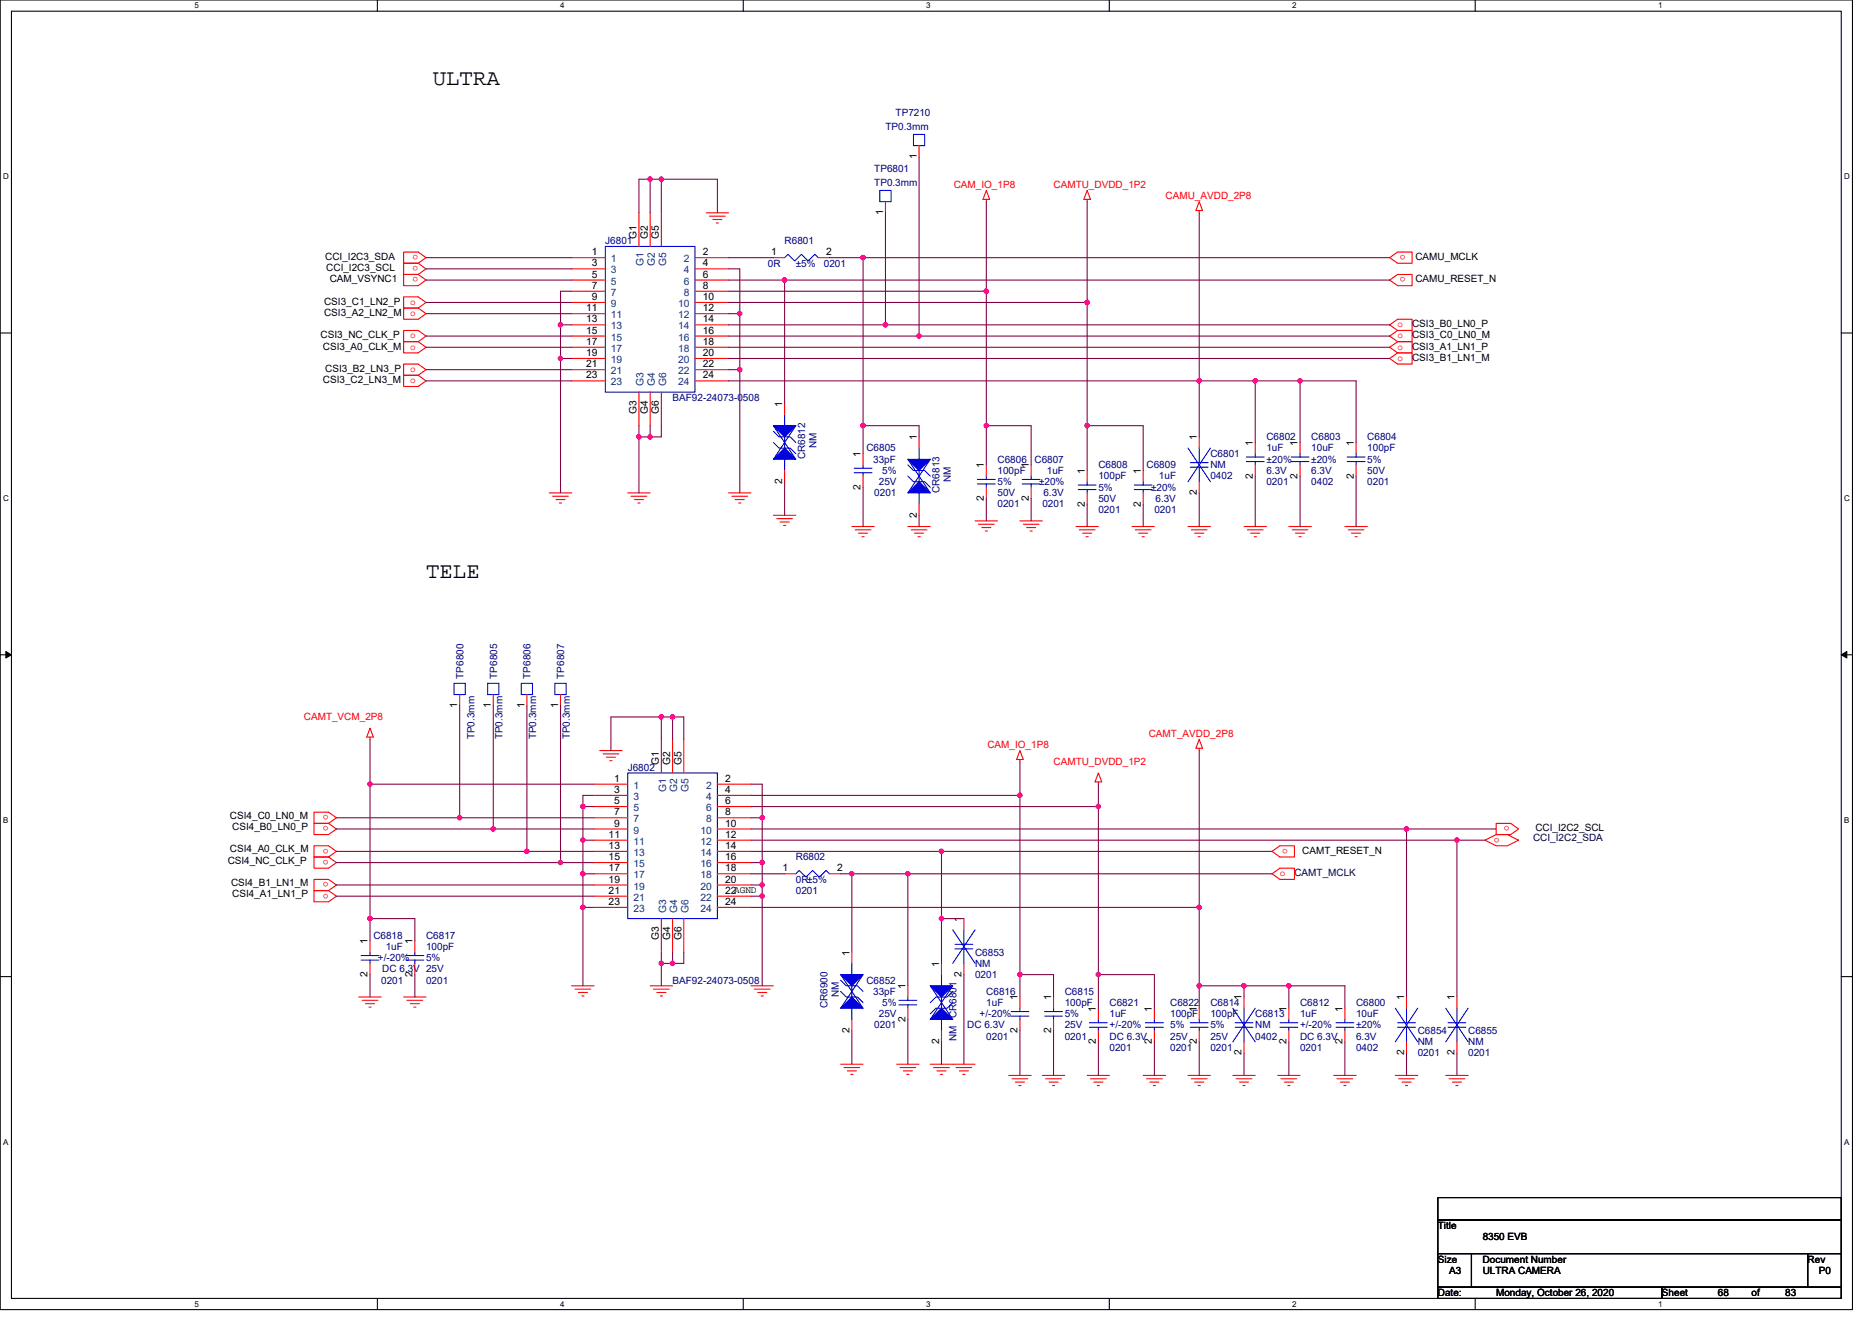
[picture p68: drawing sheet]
<svg xmlns="http://www.w3.org/2000/svg" width="297mm" height="210mm" viewBox="0 0 297 210" stroke-linecap="round" stroke-linejoin="round" font-family="sans-serif">
<defs><g id="words">
<g font-size="3.6">
<text x="68.7" y="13.5">ULTRA</text>
<text x="67.6" y="91.7">TELE</text>
</g>
<g font-size="1.6" fill="#000080">
<text x="140.5" y="20.6">TP0.3mm</text>
<text x="142.1" y="18.5">TP7210</text>
<text x="138.7" y="27.4">TP6801</text>
<text x="138.7" y="29.5">TP0.3mm</text>
<text x="96.1" y="38.8">J6801</text>
<text x="124.5" y="38.8">R6801</text>
<text x="121.8" y="42.3">0R</text>
<text x="126.3" y="42.3">±5%</text>
<text x="130.7" y="42.3">0201</text>
<text x="106.7" y="63.6">BAF92-24073-0508</text>
<text x="129.5" y="71.1" transform="rotate(-90 129.5 71.1)">NM</text>
<text x="137.5" y="71.6">C6805</text>
<text x="201" y="69.9">C6802</text>
<text x="201" y="71.6">1uF</text>
<text x="208.1" y="69.9">C6803</text>
<text x="208.1" y="71.6">10uF</text>
<text x="217" y="69.9">C6804</text>
<text x="217" y="71.6">100pF</text>
<text x="127.8" y="72.9" transform="rotate(-90 127.8 72.9)">CR6812</text>
<text x="138.6" y="73.4">33pF</text>
<text x="139.4" y="77">25V</text>
<text x="140" y="75.2">5%</text>
<text x="150.9" y="76.5" transform="rotate(-90 150.9 76.5)">NM</text>
<text x="158.3" y="73.4">C6806</text>
<text x="158.3" y="75.2">100pF</text>
<text x="158.3" y="77">5%</text>
<text x="164.1" y="73.4">C6807</text>
<text x="164.9" y="77">±20%</text>
<text x="166.1" y="75.2">1uF</text>
<text x="174.3" y="74.3">C6808</text>
<text x="174.3" y="76.1">100pF</text>
<text x="174.3" y="77.9">5%</text>
<text x="181.9" y="74.3">C6809</text>
<text x="182.6" y="77.9">±20%</text>
<text x="183.9" y="76.1">1uF</text>
<text x="192.1" y="72.5">C6801</text>
<text x="192.1" y="74.3">NM</text>
<text x="192.1" y="76.1">0402</text>
<text x="201" y="77">0201</text>
<text x="201" y="75.2">6.3V</text>
<text x="201" y="73.4">±20%</text>
<text x="208.1" y="77">0402</text>
<text x="208.1" y="75.2">6.3V</text>
<text x="208.1" y="73.4">±20%</text>
<text x="217" y="77">0201</text>
<text x="217" y="75.2">50V</text>
<text x="217" y="73.4">5%</text>
<text x="138.7" y="78.8">0201</text>
<text x="149.1" y="78.2" transform="rotate(-90 149.1 78.2)">CR6813</text>
<text x="158.3" y="80.5">0201</text>
<text x="158.3" y="78.8">50V</text>
<text x="165.4" y="80.5">0201</text>
<text x="165.6" y="78.8">6.3V</text>
<text x="174.3" y="81.4">0201</text>
<text x="174.3" y="79.7">50V</text>
<text x="183.2" y="81.4">0201</text>
<text x="183.3" y="79.7">6.3V</text>
<text x="73.5" y="107.7" transform="rotate(-90 73.5 107.7)">TP6800</text>
<text x="78.9" y="107.7" transform="rotate(-90 78.9 107.7)">TP6805</text>
<text x="84.2" y="107.7" transform="rotate(-90 84.2 107.7)">TP6806</text>
<text x="89.5" y="107.7" transform="rotate(-90 89.5 107.7)">TP6807</text>
<text x="75.3" y="117.3" transform="rotate(-90 75.3 117.3)">TP0.3mm</text>
<text x="79.8" y="117.3" transform="rotate(-90 79.8 117.3)">TP0.3mm</text>
<text x="85.1" y="117.3" transform="rotate(-90 85.1 117.3)">TP0.3mm</text>
<text x="90.4" y="117.3" transform="rotate(-90 90.4 117.3)">TP0.3mm</text>
<text x="99.6" y="122.3">J6802</text>
<text x="126.3" y="136.5">R6802</text>
<text x="126.3" y="140.1">0R±5%</text>
<text x="126.3" y="141.9">0201</text>
<text x="59.2" y="149">C6818</text>
<text x="67.6" y="149">C6817</text>
<text x="60" y="152.5">+/-20%</text>
<text x="60.7" y="154.3">DC 6.3V 25V</text>
<text x="61.2" y="150.8">1uF</text>
<text x="67.6" y="150.8">100pF</text>
<text x="67.6" y="152.5">5%</text>
<text x="154.7" y="151.7">C6853</text>
<text x="154.7" y="153.4">NM</text>
<text x="154.7" y="155.2">0201</text>
<text x="60.5" y="156.1">0201</text>
<text x="67.6" y="156.1">0201</text>
<text x="106.7" y="156.1">BAF92-24073-0508</text>
<text x="131.3" y="160" transform="rotate(-90 131.3 160)">CR6900</text>
<text x="133.1" y="158.2" transform="rotate(-90 133.1 158.2)">NM</text>
<text x="137.5" y="156.1">C6852</text>
<text x="138.6" y="157.9">33pF</text>
<text x="139.4" y="161.4">25V</text>
<text x="140" y="159.7">5%</text>
<text x="155.4" y="161.4">+/-20%</text>
<text x="156.5" y="157.9">C6816</text>
<text x="156.5" y="159.7">1uF</text>
<text x="168.9" y="157.9">C6815</text>
<text x="168.9" y="159.7">100pF</text>
<text x="168.9" y="161.4">5%</text>
<text x="176.1" y="159.7">C6821</text>
<text x="176.1" y="161.4">1uF</text>
<text x="185.7" y="159.7">C6822</text>
<text x="185.7" y="161.4">100pF</text>
<text x="192.1" y="159.7">C6814</text>
<text x="192.1" y="161.4">100pF</text>
<text x="199.2" y="161.4">C6813</text>
<text x="206.3" y="159.7">C6812</text>
<text x="206.3" y="161.4">1uF</text>
<text x="215.2" y="159.7">C6800</text>
<text x="215.2" y="161.4">10uF</text>
<text x="138.7" y="163.2">0201</text>
<text x="151.8" y="165.2" transform="rotate(-90 151.8 165.2)">NM CR6801</text>
<text x="153.5" y="163.2">DC 6.3V</text>
<text x="156.5" y="165">0201</text>
<text x="168.9" y="165">0201</text>
<text x="168.9" y="163.2">25V</text>
<text x="176.1" y="166.8">0201</text>
<text x="176.1" y="165">DC 6.3V</text>
<text x="176.1" y="163.2">+/-20%</text>
<text x="185.7" y="166.8">0201</text>
<text x="185.7" y="165">25V</text>
<text x="185.7" y="163.2">5%</text>
<text x="192.1" y="166.8">0201</text>
<text x="192.1" y="165">25V</text>
<text x="192.1" y="163.2">5%</text>
<text x="199.2" y="163.2">NM</text>
<text x="199.2" y="165">0402</text>
<text x="206.3" y="166.8">0201</text>
<text x="206.3" y="165">DC 6.3V</text>
<text x="206.3" y="163.2">+/-20%</text>
<text x="215.2" y="166.8">0402</text>
<text x="215.2" y="165">6.3V</text>
<text x="215.2" y="163.2">±20%</text>
<text x="225" y="164.1">C6854</text>
<text x="225" y="165.9">NM</text>
<text x="225" y="167.7">0201</text>
<text x="233" y="164.1">C6855</text>
<text x="233" y="165.9">NM</text>
<text x="233" y="167.7">0201</text>
</g>
<g font-size="1.6">
<text x="145.5" y="25.3" transform="rotate(-90 145.5 25.3)">1</text>
<text x="140.1" y="34.2" transform="rotate(-90 140.1 34.2)">1</text>
<text x="51.6" y="41.3">CCI_I2C3_SDA</text>
<text x="93.9" y="40.5">1</text>
<text x="101" y="37.9" transform="rotate(-90 101 37.9)">G1</text>
<text x="102.8" y="37.9" transform="rotate(-90 102.8 37.9)">G2</text>
<text x="104.6" y="37.9" transform="rotate(-90 104.6 37.9)">G5</text>
<text x="111.5" y="40.5">2</text>
<text x="122.4" y="40.5">1</text>
<text x="131.1" y="40.5">2</text>
<text x="224.6" y="41.3">CAMU_MCLK</text>
<text x="51.8" y="43">CCI_I2C3_SCL</text>
<text x="52.3" y="44.8">CAM_VSYNC1</text>
<text x="93.9" y="42.3">3</text>
<text x="93.9" y="44.1">5</text>
<text x="93.9" y="45.8">7</text>
<text x="93.9" y="47.6">9</text>
<text x="111.5" y="47.6">10</text>
<text x="111.5" y="42.3">4</text>
<text x="111.5" y="44.1">6</text>
<text x="111.5" y="45.8">8</text>
<text x="224.6" y="44.8">CAMU_RESET_N</text>
<text x="50.9" y="53.7">CSI3_NC_CLK_P</text>
<text x="51.4" y="48.4">CSI3_C1_LN2_P</text>
<text x="51.4" y="50.1">CSI3_A2_LN2_M</text>
<text x="93" y="49.4">11</text>
<text x="93" y="51.2">13</text>
<text x="93" y="53">15</text>
<text x="111.5" y="49.4">12</text>
<text x="111.5" y="51.2">14</text>
<text x="111.5" y="53">16</text>
<text x="224.1" y="51.9">CSI3_B0_LN0_P</text>
<text x="224.1" y="53.7">CSI3_C0_LN0_M</text>
<text x="51.2" y="55.5">CSI3_A0_CLK_M</text>
<text x="51.6" y="59">CSI3_B2_LN3_P</text>
<text x="93" y="54.7">17</text>
<text x="93" y="56.5">19</text>
<text x="93" y="58.3">21</text>
<text x="111.5" y="54.7">18</text>
<text x="111.5" y="56.5">20</text>
<text x="111.5" y="58.3">22</text>
<text x="224.1" y="55.5">CSI3_A1_LN1_P</text>
<text x="224.1" y="57.3">CSI3_B1_LN1_M</text>
<text x="51.2" y="60.8">CSI3_C2_LN3_M</text>
<text x="93" y="60.1">23</text>
<text x="101" y="65.7" transform="rotate(-90 101 65.7)">G3</text>
<text x="102.8" y="65.7" transform="rotate(-90 102.8 65.7)">G4</text>
<text x="104.6" y="65.7" transform="rotate(-90 104.6 65.7)">G6</text>
<text x="111.5" y="60.1">24</text>
<text x="124.1" y="64.5" transform="rotate(-90 124.1 64.5)">1</text>
<text x="145.5" y="69.9" transform="rotate(-90 145.5 69.9)">1</text>
<text x="189.9" y="69.9" transform="rotate(-90 189.9 69.9)">1</text>
<text x="198.8" y="70.8" transform="rotate(-90 198.8 70.8)">1</text>
<text x="205.9" y="70.8" transform="rotate(-90 205.9 70.8)">1</text>
<text x="214.8" y="70.8" transform="rotate(-90 214.8 70.8)">1</text>
<text x="124.1" y="76.8" transform="rotate(-90 124.1 76.8)">2</text>
<text x="136.6" y="77.7" transform="rotate(-90 136.6 77.7)">2</text>
<text x="136.6" y="72.5" transform="rotate(-90 136.6 72.5)">1</text>
<text x="156.1" y="74.3" transform="rotate(-90 156.1 74.3)">1</text>
<text x="163.2" y="74.3" transform="rotate(-90 163.2 74.3)">1</text>
<text x="172.1" y="75.2" transform="rotate(-90 172.1 75.2)">1</text>
<text x="181" y="75.2" transform="rotate(-90 181 75.2)">1</text>
<text x="198.8" y="75.9" transform="rotate(-90 198.8 75.9)">2</text>
<text x="205.9" y="75.9" transform="rotate(-90 205.9 75.9)">2</text>
<text x="214.8" y="75.9" transform="rotate(-90 214.8 75.9)">2</text>
<text x="145.5" y="82.2" transform="rotate(-90 145.5 82.2)">2</text>
<text x="156.1" y="79.5" transform="rotate(-90 156.1 79.5)">2</text>
<text x="163.2" y="79.5" transform="rotate(-90 163.2 79.5)">2</text>
<text x="172.1" y="80.4" transform="rotate(-90 172.1 80.4)">2</text>
<text x="181" y="80.4" transform="rotate(-90 181 80.4)">2</text>
<text x="189.9" y="78.6" transform="rotate(-90 189.9 78.6)">2</text>
<text x="72.6" y="112.4" transform="rotate(-90 72.6 112.4)">1</text>
<text x="77.9" y="112.4" transform="rotate(-90 77.9 112.4)">1</text>
<text x="83.2" y="112.4" transform="rotate(-90 83.2 112.4)">1</text>
<text x="88.6" y="112.4" transform="rotate(-90 88.6 112.4)">1</text>
<text x="97.5" y="124.1">1</text>
<text x="97.5" y="125.9">3</text>
<text x="104.6" y="121.4" transform="rotate(-90 104.6 121.4)">G1</text>
<text x="106.3" y="121.4" transform="rotate(-90 106.3 121.4)">G2</text>
<text x="108.1" y="121.4" transform="rotate(-90 108.1 121.4)">G5</text>
<text x="115.1" y="124.1">2</text>
<text x="115.1" y="125.9">4</text>
<text x="36.5" y="130">CSI4_C0_LN0_M</text>
<text x="36.8" y="131.7">CSI4_B0_LN0_P</text>
<text x="97.5" y="127.6">5</text>
<text x="97.5" y="129.4">7</text>
<text x="97.5" y="131.2">9</text>
<text x="115.1" y="131.2">10</text>
<text x="115.1" y="127.6">6</text>
<text x="115.1" y="129.4">8</text>
<text x="243.6" y="131.9">CCI_I2C2_SCL</text>
<text x="36.1" y="137.1">CSI4_NC_CLK_P</text>
<text x="36.5" y="135.3">CSI4_A0_CLK_M</text>
<text x="96.6" y="133">11</text>
<text x="96.6" y="134.7">13</text>
<text x="96.6" y="136.5">15</text>
<text x="115.1" y="133">12</text>
<text x="115.1" y="134.7">14</text>
<text x="115.1" y="136.5">16</text>
<text x="206.6" y="135.5">CAMT_RESET_N</text>
<text x="36.7" y="140.6">CSI4_B1_LN1_M</text>
<text x="36.8" y="142.4">CSI4_A1_LN1_P</text>
<text x="96.6" y="138.3">17</text>
<text x="96.6" y="140.1">19</text>
<text x="96.6" y="141.9">21</text>
<text x="96.6" y="143.6">23</text>
<text x="115.1" y="138.3">18</text>
<text x="115.1" y="140.1">20</text>
<text x="115.1" y="141.9">22AGND</text>
<text x="115.1" y="143.6">24</text>
<text x="124.1" y="138.3">1</text>
<text x="132.9" y="138.3">2</text>
<text x="58.3" y="149.9" transform="rotate(-90 58.3 149.9)">1</text>
<text x="65.4" y="149.9" transform="rotate(-90 65.4 149.9)">1</text>
<text x="104.6" y="149.2" transform="rotate(-90 104.6 149.2)">G3</text>
<text x="106.3" y="149.2" transform="rotate(-90 106.3 149.2)">G4</text>
<text x="108.1" y="149.2" transform="rotate(-90 108.1 149.2)">G6</text>
<text x="152.6" y="146.3" transform="rotate(-90 152.6 146.3)">1</text>
<text x="58.3" y="155.1" transform="rotate(-90 58.3 155.1)">2</text>
<text x="65.4" y="155.1" transform="rotate(-90 65.4 155.1)">2</text>
<text x="134.8" y="151.7" transform="rotate(-90 134.8 151.7)">1</text>
<text x="149" y="153.4" transform="rotate(-90 149 153.4)">1</text>
<text x="152.6" y="155.1" transform="rotate(-90 152.6 155.1)">2</text>
<text x="143.7" y="157" transform="rotate(-90 143.7 157)">1</text>
<text x="161.5" y="158.8" transform="rotate(-90 161.5 158.8)">1</text>
<text x="166.8" y="158.8" transform="rotate(-90 166.8 158.8)">1</text>
<text x="173.9" y="160.5" transform="rotate(-90 173.9 160.5)">1</text>
<text x="182.8" y="160.5" transform="rotate(-90 182.8 160.5)">1</text>
<text x="189.9" y="160.5" transform="rotate(-90 189.9 160.5)">1</text>
<text x="197" y="158.8" transform="rotate(-90 197 158.8)">1</text>
<text x="204.1" y="160.5" transform="rotate(-90 204.1 160.5)">1</text>
<text x="213" y="160.5" transform="rotate(-90 213 160.5)">1</text>
<text x="222.8" y="158.8" transform="rotate(-90 222.8 158.8)">1</text>
<text x="230.8" y="158.8" transform="rotate(-90 230.8 158.8)">1</text>
<text x="134.8" y="164" transform="rotate(-90 134.8 164)">2</text>
<text x="143.7" y="162.2" transform="rotate(-90 143.7 162.2)">2</text>
<text x="149" y="165.7" transform="rotate(-90 149 165.7)">2</text>
<text x="161.5" y="164" transform="rotate(-90 161.5 164)">2</text>
<text x="166.8" y="164" transform="rotate(-90 166.8 164)">2</text>
<text x="173.9" y="165.7" transform="rotate(-90 173.9 165.7)">2</text>
<text x="182.8" y="165.7" transform="rotate(-90 182.8 165.7)">2</text>
<text x="189.9" y="165.7" transform="rotate(-90 189.9 165.7)">2</text>
<text x="197" y="167.5" transform="rotate(-90 197 167.5)">2</text>
<text x="204.1" y="165.7" transform="rotate(-90 204.1 165.7)">2</text>
<text x="213" y="165.7" transform="rotate(-90 213 165.7)">2</text>
<text x="222.8" y="167.5" transform="rotate(-90 222.8 167.5)">2</text>
<text x="230.8" y="167.5" transform="rotate(-90 230.8 167.5)">2</text>
<text x="228.1" y="195.1">Title</text>
<text x="235.3" y="196.8">8350 EVB</text>
<text x="228.1" y="200.4">Size</text>
<text x="229.9" y="202.2">A3</text>
<text x="235.3" y="200.4">Document Number</text>
<text x="235.3" y="202.2">ULTRA CAMERA</text>
<text x="286.8" y="200.4">Rev</text>
<text x="288.6" y="202.2">P0</text>
<text x="228.1" y="205.7">Date:</text>
<text x="237.4" y="205.7">Monday, October 26, 2020</text>
<text x="263.7" y="205.7">Sheet</text>
<text x="272.6" y="205.7">68</text>
<text x="277.9" y="205.7">of</text>
<text x="283.3" y="205.7">83</text>
</g>
<g font-size="1.6" fill="#f00">
<text x="151.3" y="29.9">CAM_IO_1P8</text>
<text x="167.2" y="29.9">CAMTU_DVDD_1P2</text>
<text x="185" y="31.6">CAMU_AVDD_2P8</text>
<text x="66.4" y="40.5" transform="rotate(180 66.4 40.5)">o</text>
<text x="223" y="40.5" transform="rotate(180 223 40.5)">o</text>
<text x="66.4" y="42.2" transform="rotate(180 66.4 42.2)">o</text>
<text x="66.4" y="44" transform="rotate(180 66.4 44)">o</text>
<text x="223" y="44" transform="rotate(180 223 44)">o</text>
<text x="65.1" y="48.4">o</text>
<text x="65.1" y="50.1">o</text>
<text x="65.1" y="53.7">o</text>
<text x="221.8" y="51.9">o</text>
<text x="221.8" y="53.7">o</text>
<text x="65.1" y="55.5">o</text>
<text x="65.1" y="59">o</text>
<text x="221.8" y="55.5">o</text>
<text x="221.8" y="57.3">o</text>
<text x="65.1" y="60.8">o</text>
<text x="48.2" y="114.3">CAMT_VCM_2P8</text>
<text x="156.7" y="118.8">CAM_IO_1P8</text>
<text x="182.3" y="117">CAMT_AVDD_2P8</text>
<text x="167.2" y="121.4">CAMTU_DVDD_1P2</text>
<text x="52.1" y="129.4" transform="rotate(180 52.1 129.4)">o</text>
<text x="52.1" y="131.1" transform="rotate(180 52.1 131.1)">o</text>
<text x="239.5" y="131.1" transform="rotate(180 239.5 131.1)">o</text>
<text x="52.1" y="134.7" transform="rotate(180 52.1 134.7)">o</text>
<text x="52.1" y="136.5" transform="rotate(180 52.1 136.5)">o</text>
<text x="204.3" y="134.7" transform="rotate(180 204.3 134.7)">o</text>
<text x="237.9" y="132.9" transform="rotate(180 237.9 132.9)">o</text>
<text x="52.1" y="140" transform="rotate(180 52.1 140)">o</text>
<text x="52.1" y="141.8" transform="rotate(180 52.1 141.8)">o</text>
<text x="203.1" y="139">o</text>
</g>
<g font-size="1.6" fill="#004080">
<text x="96.9" y="41.6">1</text>
<text x="108.5" y="41.6">2</text>
<text x="96.9" y="43.4">3</text>
<text x="96.9" y="45.2">5</text>
<text x="96.9" y="46.9">7</text>
<text x="102.1" y="42.2" transform="rotate(-90 102.1 42.2)">G1</text>
<text x="103.9" y="42.2" transform="rotate(-90 103.9 42.2)">G2</text>
<text x="105.7" y="42.2" transform="rotate(-90 105.7 42.2)">G5</text>
<text x="108.5" y="43.4">4</text>
<text x="108.5" y="45.2">6</text>
<text x="108.5" y="46.9">8</text>
<text x="96.9" y="48.7">9</text>
<text x="96.9" y="50.5">11</text>
<text x="96.9" y="52.3">13</text>
<text x="107.6" y="48.7">10</text>
<text x="107.6" y="50.5">12</text>
<text x="107.6" y="52.3">14</text>
<text x="96.9" y="54.1">15</text>
<text x="96.9" y="55.8">17</text>
<text x="96.9" y="57.6">19</text>
<text x="96.9" y="59.4">21</text>
<text x="107.6" y="54.1">16</text>
<text x="107.6" y="55.8">18</text>
<text x="107.6" y="57.6">20</text>
<text x="107.6" y="59.4">22</text>
<text x="96.9" y="61.2">23</text>
<text x="102.1" y="61.3" transform="rotate(-90 102.1 61.3)">G3</text>
<text x="103.9" y="61.3" transform="rotate(-90 103.9 61.3)">G4</text>
<text x="105.7" y="61.3" transform="rotate(-90 105.7 61.3)">G6</text>
<text x="107.6" y="61.2">24</text>
<text x="100.5" y="125.2">1</text>
<text x="105.7" y="125.8" transform="rotate(-90 105.7 125.8)">G1</text>
<text x="107.5" y="125.8" transform="rotate(-90 107.5 125.8)">G2</text>
<text x="109.2" y="125.8" transform="rotate(-90 109.2 125.8)">G5</text>
<text x="112.1" y="125.2">2</text>
<text x="100.5" y="127">3</text>
<text x="100.5" y="128.7">5</text>
<text x="100.5" y="130.5">7</text>
<text x="112.1" y="127">4</text>
<text x="112.1" y="128.7">6</text>
<text x="112.1" y="130.5">8</text>
<text x="100.5" y="132.3">9</text>
<text x="100.5" y="134.1">11</text>
<text x="100.5" y="135.8">13</text>
<text x="100.5" y="137.6">15</text>
<text x="111.2" y="132.3">10</text>
<text x="111.2" y="134.1">12</text>
<text x="111.2" y="135.8">14</text>
<text x="111.2" y="137.6">16</text>
<text x="100.5" y="139.4">17</text>
<text x="100.5" y="141.2">19</text>
<text x="100.5" y="143">21</text>
<text x="111.2" y="139.4">18</text>
<text x="111.2" y="141.2">20</text>
<text x="111.2" y="143">22</text>
<text x="100.5" y="144.7">23</text>
<text x="105.7" y="144.9" transform="rotate(-90 105.7 144.9)">G3</text>
<text x="107.5" y="144.9" transform="rotate(-90 107.5 144.9)">G4</text>
<text x="109.2" y="144.9" transform="rotate(-90 109.2 144.9)">G6</text>
<text x="111.2" y="144.7">24</text>
</g>
<g font-size="1.6" fill="#000040">
<text x="243.3" y="133.5">CCI_I2C2_SDA</text>
<text x="205.4" y="139">CAMT_MCLK</text>
</g>
<g font-size="1.3">
<text x="30.8" y="1.3">5</text>
<text x="88.9" y="1.3">4</text>
<text x="147" y="1.3">3</text>
<text x="205" y="1.3">2</text>
<text x="263.1" y="1.3">1</text>
<text x=".5" y="28.4">D</text>
<text x="292.6" y="28.4">D</text>
<text x=".5" y="79.5">C</text>
<text x="292.6" y="79.5">C</text>
<text x=".5" y="130.6">B</text>
<text x="292.6" y="130.6">B</text>
<text x=".5" y="181.7">A</text>
<text x="292.6" y="181.7">A</text>
<text x="30.8" y="207.4">5</text>
<text x="88.9" y="207.4">4</text>
<text x="147" y="207.4">3</text>
<text x="205" y="207.4">2</text>
<text x="263.1" y="207.4">1</text>
</g>
</g></defs>
<path d="M0 0h293.9v207.9h-293.9zM1.8 1.8h290.4v204.3h-290.4z" fill="none" stroke="#000" stroke-width=".17"/>
<g fill="#fff">
<path d="M30.8 .2h.7v1.4h-.7z"/>
<path d="M30.8 206.3h.7v1.4h-.7z"/>
</g>
<path d="M59.9 0v1.8M59.9 206.1v1.8" fill="none" stroke="#000" stroke-width=".17"/>
<g fill="#fff">
<path d="M88.9 .2h.7v1.4h-.7z"/>
<path d="M88.9 206.3h.7v1.4h-.7z"/>
</g>
<path d="M117.9 0v1.8M117.9 206.1v1.8" fill="none" stroke="#000" stroke-width=".17"/>
<g fill="#fff">
<path d="M147 .2h.7v1.4h-.7z"/>
<path d="M147 206.3h.7v1.4h-.7z"/>
</g>
<path d="M176 0v1.8M176 206.1v1.8" fill="none" stroke="#000" stroke-width=".17"/>
<g fill="#fff">
<path d="M205 .2h.7v1.4h-.7z"/>
<path d="M205 206.3h.7v1.4h-.7z"/>
</g>
<path d="M234.1 0v1.8M234.1 206.1v1.8" fill="none" stroke="#000" stroke-width=".17"/>
<g fill="#fff">
<path d="M263.1 .2h.7v1.4h-.7z"/>
<path d="M263.1 206.3h.7v1.4h-.7z"/>
<path d="M.5 27.3h.9v1.4h-.9z"/>
<path d="M292.6 27.3h.9v1.4h-.9z"/>
<path d="M.5 78.4h.9v1.4h-.9z"/>
<path d="M292.6 78.4h.9v1.4h-.9z"/>
</g>
<path d="M0 52.9h1.8M292.2 52.9h1.7" fill="none" stroke="#000" stroke-width=".17"/>
<g fill="#fff">
<path d="M.5 129.5h.8v1.4h-.8z"/>
<path d="M292.6 129.5h.9v1.4h-.9z"/>
</g>
<path d="M0 103.9h1.8M292.2 103.9h1.7" fill="none" stroke="#000" stroke-width=".17"/>
<path d="M.9 103.4l.9 .5-.9 .5zM292.2 103.9l.8-.5v1z" fill="#000" stroke="#000" stroke-width=".16"/>
<g fill="#fff">
<path d="M.5 180.5h.8v1.4h-.8z"/>
<path d="M292.6 180.5h.9v1.4h-.9z"/>
</g>
<path d="M0 155h1.8M292.2 155h1.7M228.2 190.1h64v3.5h-64zM228.2 193.6h64v5.4h-64zM228.2 199h5.3v5.3h-5.3zM233.5 199h53.3v5.3h-53.3zM286.8 199h5.4v5.3h-5.4zM228.2 204.3h35.5v1.8h-35.5zM263.7 204.3h28.5v1.8h-28.5z" fill="none" stroke="#000" stroke-width=".17"/>
<g fill="none" stroke="#f00" stroke-width=".17">
<path d="M101.4 33.8v5.3M103.2 33.8v5.3M104.9 33.8v5.3M112.1 33.8h3.5M112.6 34.3h2.5M113.1 34.8h1.5M113.7 35.4h.3M140.5 32v1.8M145.8 23.1v1.8M156.5 30.2l.5 1.4h-1zM156.5 31.6v.4M172.5 30.2l.5 1.4h-1z"/>
<path d="M172.5 31.6v.4M190.3 32l.5 1.4h-1zM190.3 33.4v.4M64 40h2.4l1.2 .9-1.2 .9h-2.4zM64 43.6h2.4l1.2 .8-1.2 .9h-2.4zM64 47.1h2.4l1.2 .9-1.2 .9h-2.4zM64 48.9h2.4l1.2 .9-1.2 .9h-2.4zM64 52.5h2.4l1.2 .8-1.2 .9h-2.4zM64 54.2h2.4l1.2 .9-1.2 .9h-2.4zM64 57.8h2.4l1.2 .9-1.2 .9h-2.4zM64 59.6h2.4l1.2 .9-1.2 .8h-2.4zM66.4 41.8l1.2 .9-1.2 .9"/>
<path d="M66.4 41.8h-2.4v1.8h2.4M90.7 40.9h5.4M90.7 42.7h5.4M90.7 44.4h5.4M90.7 46.2h5.4M90.7 48h5.4M90.7 49.8h5.4M90.7 51.6h5.4M90.7 53.3h5.4M90.7 55.1h5.4M90.7 56.9h5.4M90.7 58.7h5.4"/>
<path d="M110.3 40.9h5.3M110.3 42.7h5.3M110.3 44.4h5.3M110.3 46.2h5.3M110.3 48h5.3M110.3 49.8h5.3M110.3 51.6h5.3M110.3 53.3h5.3M110.3 55.1h5.3M110.3 56.9h5.3M110.3 58.7h5.3M122.7 40.9h1.8"/>
<path d="M129.8 40.9h1.8M220.5 40.9l1.3-.9h2.3v1.8h-2.3zM220.5 44.4l1.3-.8h2.3v1.7h-2.3zM220.5 51.6l1.3-.9h2.3v1.8h-2.3zM220.5 56.9l1.3-.9h2.3v1.8h-2.3zM221.8 52.5h2.3v1.7h-2.3M221.8 54.2h2.3v1.8h-2.3M221.8 52.5l-1.3 .8 1.3 .9M221.8 54.2l-1.3 .9 1.3 .9M87.2 78.2h3.5M87.7 78.8h2.5M88.2 79.3h1.5"/>
<path d="M88.8 79.8h.3M90.7 60.5h5.4M99.6 78.2h3.6M100.1 78.8h2.5M100.7 79.3h1.4M101.2 79.8h.4M101.4 62.2v5.4M103.2 62.2v5.4M104.9 62.2v5.4M110.3 60.5h5.3M115.6 78.2h3.6M116.1 78.8h2.5"/>
<path d="M116.7 79.3h1.4M117.2 79.8h.4M124.5 64v1.8M124.5 74.7v1.8M136.9 72v1.8M136.9 75.6v1.7M145.8 69.3v1.8M156.5 73.8v1.8M156.5 77.3v1.8M163.6 73.8v1.8M163.6 77.3v1.8M172.5 74.7v1.8"/>
<path d="M172.5 78.2v1.8M181.4 74.7v1.8M181.4 78.2v1.8M190.3 69.3v1.8M190.3 76.5v1.7M199.2 70.2v1.8M199.2 73.8v1.8M206.3 70.2v1.8M206.3 73.8v1.8M215.2 70.2v1.8M215.2 73.8v1.8M122.7 81.8h3.6"/>
<path d="M123.3 82.3h2.4M123.8 82.8h1.4M124.3 83.4h.4M135.2 83.6h3.5M135.7 84.1h2.5M136.2 84.6h1.5M136.8 85.2h.3M144.1 83.6h3.5M144.6 84.1h2.5M145.1 84.6h1.5M145.7 85.2h.3M145.8 80v1.8"/>
<path d="M154.7 82.7h3.6M155.3 83.2h2.5M155.8 83.7h1.4M156.3 84.3h.4M161.8 82.7h3.6M162.4 83.2h2.5M162.9 83.7h1.4M163.4 84.3h.4M170.7 83.6h3.6M171.3 84.1h2.5M171.8 84.6h1.4M172.3 85.2h.4"/>
<path d="M179.6 83.6h3.6M180.1 84.1h2.5M180.7 84.6h1.4M181.2 85.2h.4M188.5 83.6h3.6M189 84.1h2.5M189.6 84.6h1.4M190.1 85.2h.4M197.4 83.6h3.6M197.9 84.1h2.5M198.5 84.6h1.4M199 85.2h.3"/>
<path d="M204.5 83.6h3.6M205 84.1h2.5M205.6 84.6h1.4M206.1 85.2h.4M213.4 83.6h3.6M213.9 84.1h2.5M214.5 84.6h1.4M215 85.2h.3M58.7 115.6l.5 1.4h-1zM58.7 117v.3M72.9 110.2v1.8M78.3 110.2v1.8"/>
<path d="M83.6 110.2v1.8M88.9 110.2v1.8M95.2 119.1h3.5M95.7 119.7h2.5M104.9 117.3v5.4M106.7 117.3v5.4M108.5 117.3v5.4M161.8 119.1l.6 1.4h-1.1zM190.3 117.3l.5 1.5h-1zM190.3 118.8v.3M49.8 128.9h2.3l1.3 .9-1.3 .9h-2.3zM49.8 130.7h2.3l1.3 .9-1.3 .9h-2.3z"/>
<path d="M49.8 134.2h2.3l1.3 .9-1.3 .9h-2.3zM49.8 136h2.3l1.3 .9-1.3 .9h-2.3zM49.8 139.6h2.3l1.3 .9-1.3 .9h-2.3zM94.3 124.5h5.3M94.3 126.2h5.3M94.3 128h5.3M94.3 129.8h5.3M94.3 131.6h5.3M94.3 133.3h5.3M94.3 135.1h5.3M94.3 136.9h5.3M94.3 138.7h5.3"/>
<path d="M96.2 120.2h1.5M96.8 120.7h.3M113.8 124.5h5.4M113.8 126.2h5.4M113.8 128h5.4M113.8 129.8h5.4M113.8 131.6h5.4M113.8 133.3h5.4M113.8 135.1h5.4M113.8 136.9h5.4M113.8 138.7h5.4M124.5 138.7h1.8"/>
<path d="M131.6 138.7h1.8M161.8 120.5v.4M174.3 122.7l.5 1.4h-1zM174.3 124.1v.4M201.8 135.1l1.3-.9h2.3v1.8h-2.3zM201.8 138.7l1.3-.9h2.3v1.8h-2.3zM235.6 133.3l1.8-.8h1.8l1.8 .8-1.8 .9h-1.8zM237.4 130.7h2.3l1.3 .9-1.3 .9h-2.3zM49.8 141.4h2.3l1.3 .8-1.3 .9h-2.3zM56.9 158.2h3.6M57.5 158.8h2.5M58 159.3h1.4"/>
<path d="M58.5 159.9h.4M58.7 149.4v1.7M58.7 152.9v1.8M64 158.2h3.6M64.6 158.8h2.5M65.1 159.3h1.4M65.7 159.9h.3M65.8 149.4v1.7M65.8 152.9v1.8M90.7 156.5h3.6M91.2 157h2.5M91.8 157.5h1.4"/>
<path d="M92.3 158.1h.4M94.3 140.5h5.3M94.3 142.2h5.3M94.3 144h5.3M103.2 156.5h3.5M103.7 157h2.5M104.2 157.5h1.5M104.8 158.1h.3M104.9 145.8v5.3M106.7 145.8v5.3M108.5 145.8v5.3M113.8 140.5h5.4"/>
<path d="M113.8 142.2h5.4M113.8 144h5.4M119.2 156.5h3.5M119.7 157h2.5M120.2 157.5h1.5M120.8 158.1h.3M135.2 151.1v1.8M144.1 156.5v1.7M149.4 152.9v1.8M152.9 145.8v1.8M152.9 152.9v1.8M161.8 158.2v1.8"/>
<path d="M167.2 158.2v1.8M197.4 158.2v1.8M223.2 158.2v1.8M231.2 158.2v1.8M133.4 168.9h3.5M133.9 169.4h2.5M134.4 170h1.5M135 170.5h.3M135.2 161.8v1.8M142.3 168.9h3.5M142.8 169.4h2.5M143.3 170h1.5"/>
<path d="M143.9 170.5h.3M144.1 160v1.8M147.6 168.9h7.1M148.1 169.4h2.5M148.7 170h1.4M149.2 170.5h.4M149.4 163.6v1.8M151.7 169.4h2.5M152.2 170h1.5M152.8 170.5h.3M160.1 170.7h3.5M160.6 171.2h2.5"/>
<path d="M161.1 171.7h1.5M161.7 172.3h.3M161.8 161.8v1.8M165.4 170.7h3.5M165.9 171.2h2.5M166.5 171.7h1.4M167 172.3h.3M167.2 161.8v1.8M172.5 170.7h3.6M173 171.2h2.5M173.6 171.7h1.4M174.1 172.3h.4"/>
<path d="M174.3 160v1.8M174.3 163.6v1.8M181.4 170.7h3.6M181.9 171.2h2.5M182.5 171.7h1.4M183 172.3h.3M183.2 160v1.8M183.2 163.6v1.8M188.5 170.7h3.6M189 171.2h2.5M189.6 171.7h1.4M190.1 172.3h.4"/>
<path d="M190.3 160v1.8M190.3 163.6v1.8M195.6 170.7h3.6M196.1 171.2h2.5M196.7 171.7h1.4M197.2 172.3h.4M197.4 165.4v1.7M202.7 170.7h3.6M203.3 171.2h2.5M203.8 171.7h1.4M204.3 172.3h.4M204.5 160v1.8"/>
<path d="M204.5 163.6v1.8M211.6 170.7h3.6M212.2 171.2h2.4M212.7 171.7h1.4M213.2 172.3h.4M213.4 160v1.8M213.4 163.6v1.8M221.4 170.7h3.6M221.9 171.2h2.5M222.5 171.7h1.4M223 172.3h.3M223.2 165.4v1.7"/>
<path d="M229.4 170.7h3.6M229.9 171.2h2.5M230.5 171.7h1.4M231 172.3h.3M231.2 165.4v1.7"/>
</g>
<g fill="none" stroke="#00f" stroke-width=".17">
<path d="M96.1 39.1h14.2v23.1h-14.2zM139.6 30.2h1.8v1.8h-1.8zM144.9 21.3h1.8v1.8h-1.8zM124.5 40.9l.5-.5 1.1 1 1.1-1 1 1 1.1-1 .5 .5M122.7 70.2l.9 .9h1.8l.9 .9M122.7 68.5l.9 .8h1.8l.9 .9M122.7 67.6l3.6 5.3M124.5 65.8v1.8M124.5 69.3v1.8M124.5 72.9v1.8M126.3 67.6l-3.6 5.3M135.5 74.3h2.9"/>
<path d="M135.5 75h2.9M136.9 73.8v.5M136.9 75v.6M144.1 75.6l.8 .9h1.8l.9 .8M144.1 73.8l.8 .9h1.8l.9 .9M144.1 72.9l3.5 5.3M145.8 71.1v1.8M145.8 74.7v1.8M145.8 78.2v1.8M147.6 72.9l-3.5 5.3M155.1 76.1h2.8M155.1 76.8h2.8"/>
<path d="M156.5 75.6v.5M156.5 76.8v.5M162.2 76.1h2.8M162.2 76.8h2.8M163.6 75.6v.5M163.6 76.8v.5M171.1 77h2.8M171.1 77.7h2.8M172.5 76.5v.5M172.5 77.7v.5M180 77h2.8M180 77.7h2.8"/>
<path d="M181.4 76.5v.5M181.4 77.7v.5M188.5 71.1l3.6 5.4M188.9 73.4h2.8M188.9 74.1h2.8M190.3 71.1v2.3M190.3 74.1v2.4M192.1 71.1l-3.6 5.4M197.8 72.5h2.8M197.8 73.3h2.8M199.2 72v.5M199.2 73.3v.5"/>
<path d="M204.9 72.5h2.8M204.9 73.3h2.8M206.3 72v.5M206.3 73.3v.5M213.8 72.5h2.8M213.8 73.3h2.8M215.2 72v.5M215.2 73.3v.5M72 108.5h1.8v1.7h-1.8zM77.4 108.5h1.8v1.7h-1.8zM82.7 108.5h1.8v1.7h-1.8zM88.1 108.5h1.7v1.7h-1.7z"/>
<path d="M99.6 122.7h14.2v23.1h-14.2zM126.3 138.7l.5-.5 1.1 1 1-1 1.1 1 1.1-1 .5 .5M57.3 151.7h2.8M57.3 152.4h2.8M58.7 151.1v.6M58.7 152.4v.5M64.4 151.7h2.8M64.4 152.4h2.8M65.8 151.1v.6M65.8 152.4v.5M133.4 155.6l.9 .9h1.8l.8 .9M133.4 154.7l3.5 5.3"/>
<path d="M133.4 157.4l.9 .8h1.8l.8 .9M135.2 152.9v1.8M135.2 156.5v1.7M136.9 154.7l-3.5 5.3M142.6 158.8h2.9M142.6 159.5h2.9M144.1 158.2v.6M144.1 159.5v.5M147.6 156.5l3.6 5.3M149.4 154.7v1.8M149.4 158.2v1.8M151.2 147.6l3.5 5.3"/>
<path d="M151.2 157.4l-.9 .8h-1.8l-.9 .9M151.2 156.5l-3.6 5.3M151.2 159.1l-.9 .9h-1.8l-.9 .9M151.5 149.9h2.9M151.5 150.6h2.9M152.9 147.6v2.3M152.9 150.6v2.3M154.7 147.6l-3.5 5.3M135.2 160v1.8M149.4 161.8v1.8M160.4 160.5h2.9M160.4 161.3h2.9"/>
<path d="M161.8 160v.5M161.8 161.3v.5M165.8 160.5h2.8M165.8 161.3h2.8M167.2 160v.5M167.2 161.3v.5M172.9 162.3h2.8M172.9 163h2.8M174.3 161.8v.5M174.3 163v.6M181.8 162.3h2.8M181.8 163h2.8"/>
<path d="M183.2 161.8v.5M183.2 163v.6M188.9 162.3h2.8M188.9 163h2.8M190.3 161.8v.5M190.3 163v.6M195.6 160l3.6 5.4M196 162.3h2.8M196 163h2.8M197.4 160v2.3M197.4 163v2.4M199.2 160l-3.6 5.4"/>
<path d="M203.1 162.3h2.8M203.1 163h2.8M204.5 161.8v.5M204.5 163v.6M212 162.3h2.8M212 163h2.8M213.4 161.8v.5M213.4 163v.6M221.4 160l3.6 5.4M221.8 162.3h2.8M221.8 163h2.8M223.2 160v2.3"/>
<path d="M223.2 163v2.4M225 160l-3.6 5.4M229.4 160l3.6 5.4M229.8 162.3h2.8M229.8 163h2.8M231.2 160v2.3M231.2 163v2.4M233 160l-3.6 5.4"/>
</g>
<g fill="#00f" stroke="#00f" stroke-width=".17">
<path d="M122.7 67.6h3.6l-1.8 1.7z"/>
<path d="M122.7 72.9l1.8-1.8 1.8 1.8z"/>
<path d="M133.4 154.7h3.5l-1.7 1.8z"/>
<path d="M133.4 160l1.8-1.8 1.7 1.8z"/>
<path d="M147.6 156.5h3.6l-1.8 1.7z"/>
<path d="M149.4 160l1.8 1.8h-3.6z"/>
<path d="M144.1 72.9h3.5l-1.8 1.8z"/>
<path d="M144.1 78.2l1.7-1.7 1.8 1.7z"/>
</g>
<g fill="none" stroke="#800040" stroke-width=".17">
<path d="M103.2 28.4h-1.8v5.4M103.2 28.4v5.4M103.2 28.4h1.7M104.9 28.4h8.9v5.4M104.9 28.4v5.4M140.5 33.8v17.8M145.8 24.9v28.4M156.5 32v14.2M172.5 32v16M190.3 33.8v26.7M67.6 53.3h23.1M67.6 55.1h23.1"/>
<path d="M67.6 40.9h23.1M67.6 42.7h23.1M67.6 44.4h23.1M67.6 48h23.1M67.6 49.8h23.1M67.6 58.7h23.1M88.9 51.6v5.3M88.9 56.9v21.3M88.9 51.6h1.8M88.9 56.9h1.8M90.7 46.2h-1.8v5.4M115.6 53.3h30.2"/>
<path d="M115.6 48h56.9M115.6 51.6h24.9M115.6 55.1h104.9M115.6 56.9h104.9M115.6 40.9h7.1M115.6 42.7h1.8v7.1M115.6 49.8h1.8M115.6 58.7h1.8M115.6 44.4h8.9M115.6 46.2h40.9M117.4 49.8v8.9M117.4 58.7v19.5"/>
<path d="M124.5 44.4h96M124.5 44.5v19.5M131.6 40.9h5.3M136.9 40.9h83.6M136.9 40.9v26.7M140.5 51.6h80M145.8 53.3h74.7M156.5 46.2v21.4M172.5 48v19.6M67.6 60.5h23.1M101.4 67.6v1.7M101.4 69.3v8.9"/>
<path d="M101.4 69.3h1.8M103.2 67.6v1.7M104.9 67.6v1.7h-1.7M115.6 60.5h74.7M124.5 76.5v5.3M136.9 67.6h8.9v1.7M136.9 67.6v4.4M136.9 77.3v6.3M156.5 67.6h7.1v6.2M156.5 67.6v6.2M156.5 79.1v3.6M163.6 79.1v3.6"/>
<path d="M172.5 67.6h8.9v7.1M172.5 67.6v7.1M190.3 60.5v8.8M190.3 78.2v5.4M190.3 60.5h8.9M199.2 60.5h7.1M199.2 60.5v9.7M199.2 75.6v8M206.3 60.5v9.7M206.3 75.6v8M206.3 60.5h8.9v9.7M215.2 75.6v8"/>
<path d="M145.8 81.8v1.8M172.5 80v3.6M181.4 80v3.6M58.7 117.3v7.2M72.9 112v17.8M78.3 112v19.6M83.6 112v23.1M88.9 112v24.9M104.9 113.8h1.8M104.9 113.8h-8v5.3M104.9 113.8v3.5M106.7 113.8v3.5"/>
<path d="M106.7 113.8h1.8v3.5M190.3 119.1v24.9M53.4 136.9h35.5M53.4 135.1h30.2M53.4 131.6h24.9M53.4 129.8h19.5M58.7 124.5v21.3M58.7 124.5h35.6M72.9 129.8h21.4M78.3 131.6h16M83.6 135.1h10.7M88.9 136.9h5.4"/>
<path d="M92.5 128h1.8M92.5 133.3h1.8M92.5 138.7h1.8M92.5 128v5.3M92.5 133.3v5.4M92.5 138.7v5.3M94.3 126.2h-1.8v1.8M119.2 131.6h104M119.2 133.3h112M119.2 124.5h1.7v5.3M119.2 129.8h1.7M119.2 136.9h1.7"/>
<path d="M119.2 128h55.1M119.2 135.1h30.2M119.2 126.2h42.6M119.2 138.7h5.3M120.9 129.8v7.1M120.9 136.9v3.6M133.4 138.7h1.8M135.2 138.7v12.4M135.2 138.7h8.9M144.1 138.7h57.7M144.1 138.7v17.8M161.8 120.9v5.3"/>
<path d="M161.8 126.2v28.5M174.3 124.5v3.5M174.3 128v26.7M201.8 135.1h-52.4v10.7M223.2 131.6v26.6M223.2 131.6h14.2M231.2 133.3v24.9M231.2 133.3h4.4M53.4 140.5h40.9M53.4 142.2h40.9M58.7 145.8h7.1v3.6M58.7 145.8v3.6"/>
<path d="M58.7 154.7v3.5M65.8 154.7v3.5M92.5 144h1.8M92.5 144v12.5M104.9 152.9h1.8M104.9 151.1v1.8M104.9 152.9v3.6M106.7 151.1v1.8M108.5 151.1v1.8h-1.8M119.2 144h71.1M119.2 140.5h1.7M119.2 142.2h1.7"/>
<path d="M120.9 140.5v1.7M120.9 142.2v14.3M152.9 145.8h-3.5v7.1M152.9 154.7v14.2M161.8 154.7h5.4v3.5M161.8 154.7v3.5M174.3 154.7v5.3M174.3 154.7h8.9v5.3M190.3 156.5v3.5M190.3 144v12.5M190.3 156.5h7.1M197.4 156.5h7.1"/>
<path d="M197.4 156.5v1.7M204.5 156.5v3.5M204.5 156.5h8.9v3.5M135.2 163.6v5.3M144.1 161.8v7.1M149.4 165.4v3.5M161.8 163.6v7.1M167.2 163.6v7.1M174.3 165.4v5.3M183.2 165.4v5.3M190.3 165.4v5.3M197.4 167.1v3.6"/>
<path d="M204.5 165.4v5.3M213.4 165.4v5.3M223.2 167.1v3.6M231.2 167.1v3.6"/>
</g>
<g fill="#f0f" stroke="#f0f" stroke-width=".17">
<circle cx="103.2" cy="28.4" r=".35"/>
<circle cx="104.9" cy="28.4" r=".35"/>
<circle cx="136.9" cy="67.6" r=".35"/>
<circle cx="136.9" cy="40.9" r=".35"/>
<circle cx="124.5" cy="44.4" r=".35"/>
<circle cx="156.5" cy="46.2" r=".35"/>
<circle cx="156.5" cy="67.6" r=".35"/>
<circle cx="172.5" cy="48" r=".35"/>
<circle cx="172.5" cy="67.6" r=".35"/>
<circle cx="117.4" cy="58.7" r=".35"/>
<circle cx="117.4" cy="49.8" r=".35"/>
<circle cx="88.9" cy="56.9" r=".35"/>
<circle cx="88.9" cy="51.5" r=".35"/>
<circle cx="140.5" cy="51.5" r=".35"/>
<circle cx="145.8" cy="53.3" r=".35"/>
<circle cx="190.3" cy="60.4" r=".35"/>
<circle cx="199.2" cy="60.4" r=".35"/>
<circle cx="206.3" cy="60.4" r=".35"/>
<circle cx="103.2" cy="69.3" r=".35"/>
<circle cx="101.4" cy="69.3" r=".35"/>
<circle cx="104.9" cy="113.8" r=".35"/>
<circle cx="106.7" cy="113.8" r=".35"/>
<circle cx="58.7" cy="145.8" r=".35"/>
<circle cx="58.7" cy="124.4" r=".35"/>
<circle cx="161.8" cy="126.2" r=".35"/>
<circle cx="92.5" cy="133.3" r=".35"/>
<circle cx="92.5" cy="128" r=".35"/>
<circle cx="174.3" cy="128" r=".35"/>
<circle cx="72.9" cy="129.8" r=".35"/>
<circle cx="120.9" cy="136.9" r=".35"/>
<circle cx="120.9" cy="129.8" r=".35"/>
<circle cx="78.3" cy="131.6" r=".35"/>
<circle cx="223.2" cy="131.6" r=".35"/>
<circle cx="231.2" cy="133.3" r=".35"/>
<circle cx="83.6" cy="135.1" r=".35"/>
<circle cx="149.4" cy="135.1" r=".35"/>
<circle cx="149.4" cy="145.8" r=".35"/>
<circle cx="88.9" cy="136.9" r=".35"/>
<circle cx="92.5" cy="138.7" r=".35"/>
<circle cx="135.2" cy="138.7" r=".35"/>
<circle cx="144" cy="138.7" r=".35"/>
<circle cx="120.9" cy="140.4" r=".35"/>
<circle cx="120.9" cy="142.2" r=".35"/>
<circle cx="92.5" cy="144" r=".35"/>
<circle cx="190.3" cy="144" r=".35"/>
<circle cx="106.7" cy="152.9" r=".35"/>
<circle cx="104.9" cy="152.9" r=".35"/>
<circle cx="161.8" cy="154.7" r=".35"/>
<circle cx="174.3" cy="154.7" r=".35"/>
<circle cx="190.3" cy="156.5" r=".35"/>
<circle cx="197.4" cy="156.5" r=".35"/>
<circle cx="204.5" cy="156.5" r=".35"/>
</g>
<use href="#words"/>
</svg>
